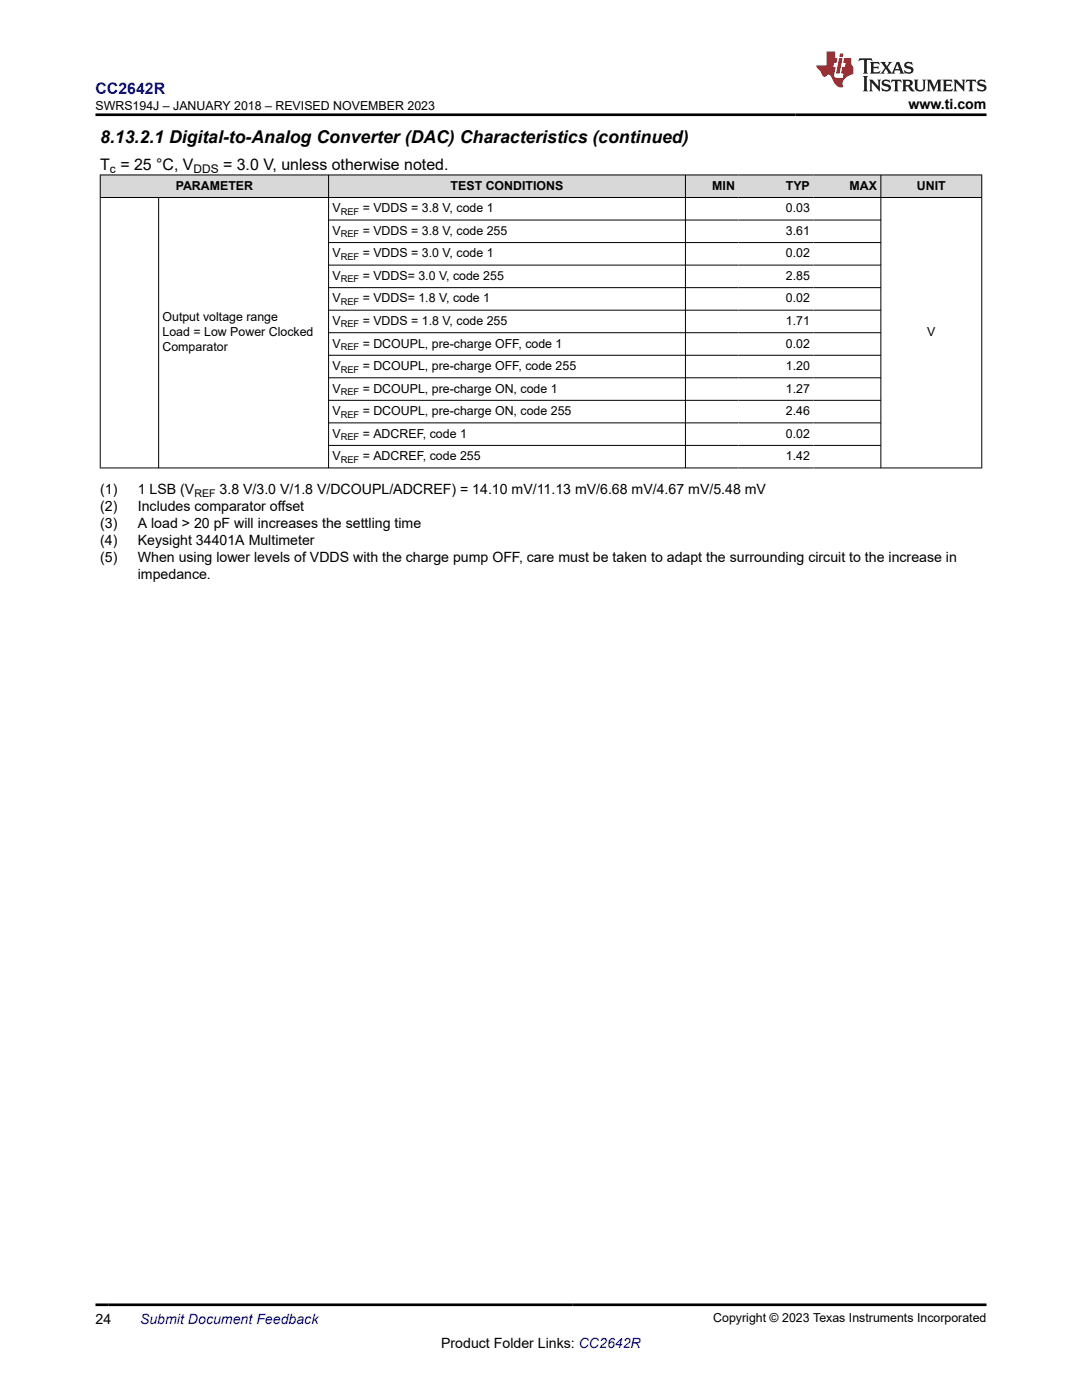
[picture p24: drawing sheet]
<svg xmlns="http://www.w3.org/2000/svg" width="216mm" height="279mm" viewBox="0 0 216 279" stroke-linecap="round" stroke-linejoin="round" font-family="sans-serif">
<defs><g id="words">
<text font-size="3.5" x="20" y="28.5">8.13.2.1 Digital-to-Analog Converter (DAC) Characteristics (continued)</text>
<text font-size="3.2" fill="#00f" x="19.1" y="18.7">CC2642R</text>
<g font-size="3.2">
<text x="20" y="33.9">T = 25 °C, V</text>
<text x="44.5" y="33.9">= 3.0 V, unless otherwise noted.</text>
</g>
<g font-size="2.8">
<text x="181.3" y="21.8">www.ti.com</text>
<text x="20" y="101.9">(2)</text>
<text x="20" y="98.5">(1)</text>
<text x="27.5" y="98.5">1 LSB (V</text>
<text x="27.5" y="101.9">Includes comparator offset</text>
<text x="43.8" y="98.5">3.8 V/3.0 V/1.8 V/DCOUPL/ADCREF) = 14.10 mV/11.13 mV/6.68 mV/4.67 mV/5.48 mV</text>
<text x="20" y="105.3">(3)</text>
<text x="27.5" y="105.3">A load &gt; 20 pF will increases the settling time</text>
<text x="20" y="108.7">(4)</text>
<text x="20" y="112.1">(5)</text>
<text x="27.5" y="108.7">Keysight 34401A Multimeter</text>
<text x="27.5" y="112.1">When using lower levels of VDDS with the charge pump OFF, care must be taken to adapt the surrounding circuit to the increase in</text>
<text x="27.5" y="115.5">impedance.</text>
<text x="19.1" y="264.2">24</text>
<text x="88" y="269">Product Folder Links: CC2642R</text>
</g>
<text font-size="2.8" fill="#00f" x="27.9" y="264.2">Submit Document Feedback</text>
<g font-size="2.5">
<text x="19.1" y="21.9">SWRS194J – JANUARY 2018 – REVISED NOVEMBER 2023</text>
<text x="35.1" y="37.9">PARAMETER</text>
<text x="89.9" y="37.9">TEST CONDITIONS</text>
<text x="142.1" y="37.9">MIN</text>
<text x="156.8" y="37.9">TYP</text>
<text x="169.5" y="37.9">MAX</text>
<text x="183" y="37.9">UNIT</text>
<text x="66.3" y="42.4">V</text>
<text x="66.3" y="46.9">V</text>
<text x="72.4" y="42.4">= VDDS = 3.8 V, code 1</text>
<text x="72.4" y="46.9">= VDDS = 3.8 V, code 255</text>
<text x="156.8" y="42.4">0.03</text>
<text x="156.8" y="46.9">3.61</text>
<text x="66.3" y="51.4">V</text>
<text x="72.4" y="51.4">= VDDS = 3.0 V, code 1</text>
<text x="156.8" y="51.4">0.02</text>
<text x="66.3" y="55.9">V</text>
<text x="72.4" y="55.9">= VDDS= 3.0 V, code 255</text>
<text x="156.8" y="55.9">2.85</text>
<text x="32.4" y="64.1">Output voltage range</text>
<text x="66.3" y="60.4">V</text>
<text x="66.3" y="64.9">V</text>
<text x="72.4" y="60.4">= VDDS= 1.8 V, code 1</text>
<text x="72.4" y="64.9">= VDDS = 1.8 V, code 255</text>
<text x="156.8" y="60.4">0.02</text>
<text x="156.8" y="64.9">1.71</text>
<text x="32.4" y="67.1">Load = Low Power Clocked</text>
<text x="32.4" y="70.1">Comparator</text>
<text x="66.3" y="69.4">V</text>
<text x="72.4" y="69.4">= DCOUPL, pre-charge OFF, code 1</text>
<text x="156.8" y="69.4">0.02</text>
<text x="185" y="67.1">V</text>
<text x="66.3" y="73.9">V</text>
<text x="72.4" y="73.9">= DCOUPL, pre-charge OFF, code 255</text>
<text x="156.8" y="73.9">1.20</text>
<text x="66.3" y="78.4">V</text>
<text x="66.3" y="82.9">V</text>
<text x="72.4" y="78.4">= DCOUPL, pre-charge ON, code 1</text>
<text x="72.4" y="82.9">= DCOUPL, pre-charge ON, code 255</text>
<text x="156.8" y="78.4">1.27</text>
<text x="156.8" y="82.9">2.46</text>
<text x="66.3" y="87.4">V</text>
<text x="72.4" y="87.4">= ADCREF, code 1</text>
<text x="156.8" y="87.4">0.02</text>
<text x="66.3" y="91.9">V</text>
<text x="72.4" y="91.9">= ADCREF, code 255</text>
<text x="156.8" y="91.9">1.42</text>
<text x="142.3" y="263.9">Copyright © 2023 Texas Instruments Incorporated</text>
</g>
<g font-size="2.4">
<text x="21.9" y="34.5">c</text>
<text x="38.6" y="34.5">DDS</text>
</g>
<text font-size="2.1" x="38.8" y="99.1">REF</text>
<g font-size="1.9">
<text x="68" y="42.9">REF</text>
<text x="68" y="47.4">REF</text>
<text x="68" y="51.9">REF</text>
<text x="68" y="56.4">REF</text>
<text x="68" y="60.9">REF</text>
<text x="68" y="65.4">REF</text>
<text x="68" y="69.9">REF</text>
<text x="68" y="74.4">REF</text>
<text x="68" y="78.9">REF</text>
<text x="68" y="83.3">REF</text>
<text x="68" y="87.8">REF</text>
<text x="68" y="92.3">REF</text>
</g>
</g></defs>
<g fill="#d8d8d8">
<path d="M20 34.9h175.9v4.5h-175.9z" fill-rule="evenodd"/>
<path d="M20.1 35h45.4v4.4h-45.4z" fill-rule="evenodd"/>
<path d="M65.6 35h71.1v4.4h-71.1z" fill-rule="evenodd"/>
<path d="M136.8 35h10.6v4.4h-10.6z" fill-rule="evenodd"/>
<path d="M147.4 35h14.9v4.4h-14.9z" fill-rule="evenodd"/>
<path d="M162.3 35h13.4v4.4h-13.4z" fill-rule="evenodd"/>
<path d="M175.8 35h20v4.4h-20z" fill-rule="evenodd"/>
</g>
<g fill="none" stroke="#000" stroke-width=".2">
<path d="M19.9 34.9h176.1M19.9 39.4h176.1M20 34.9v58.6M31.7 39.4v54.1M65.6 34.9v58.6M136.8 34.9v58.6M175.8 34.9v58.6M195.9 34.9v58.6M65.6 43.9h110.2M65.6 48.4h110.2M65.6 52.9h110.2M65.6 57.4h110.2"/>
<path d="M65.6 61.9h110.2M65.6 66.4h110.2M65.6 70.9h110.2M65.6 75.4h110.2M65.6 79.9h110.2M19.9 93.4h176.1M65.6 84.4h110.2M65.6 88.9h110.2"/>
</g>
<path d="M171.5 11.6l-.2 .6 .5-.2h.6v.1v2.2l-.2 .4h1l-.2-.4v-2.2v-.1h.5l.6 .2-.2-.6zM173.6 12.4l.2 .3v1.6l-.2 .4h1.9l.1-.6a1.08 1.08 0 0 1-1.3 .2v-.7h.6l.4 .2v-.7l-.4 .2h-.6v-.5l.2-.2a1 1 0 0 1 1 .3l-.1-.5zM175.7 12.4l.9 1.1-1 1.2h.9l-.2-.2 .5-.8 .4 .8-.2 .2h1.6l-.2-.2 .2-.5h.9l.1 .5-.1 .2h.9l-.2-.4-.8-1.9h-.5l-.9 2.1-.9-1.1 .9-1h-.8l.2 .2-.4 .6-.4-.6 .2-.2zM179 12.8l.4 1h-.7zM180.7 12.5a.65 .65 0 0 0-.2 .7 .65 .65 0 0 0 .6 .5l.6 .1 .1 .3a.79 .79 0 0 1-.7 .4 .79 .79 0 0 1-.7-.5l.1 .7 .2-.1a.93 .93 0 0 0 1.1 0 .93 .93 0 0 0 .4-.9 1.46 1.46 0 0 0-1.2-.6l-.1-.3a1.09 1.09 0 0 1 1.2 .2l-.2-.6-.1 .1-.5-.2zM172.2 15.2l.2 .4v2.2l-.2 .4h1l-.2-.4v-2.2l.2-.4zM173.4 15.9l.2 .4v1.5l-.2 .4h.8l-.3-.4 .1-1.3 1.6 1.8v-2l.2-.4h-.7l.1 .2 .1 1.1-1.2-1.3zM176.2 16a.65 .65 0 0 0-.2 .8 .65 .65 0 0 0 .6 .4l.6 .2 .1 .2a.79 .79 0 0 1-.7 .4 .79 .79 0 0 1-.7-.5l.1 .7 .2-.1a.93 .93 0 0 0 1.1 .1 .93 .93 0 0 0 .4-1 1.46 1.46 0 0 0-1.2-.5l-.1-.4a1.09 1.09 0 0 1 1.2 .2l-.1-.6-.2 .1-.5-.1zM177.9 15.9l-.1 .6a.63 .63 0 0 1 .8-.3v1.6l-.3 .4h1l-.2-.4v-1.6a.66 .66 0 0 1 .8 .3l-.1-.6zM180 15.9l.2 .4v1.5l-.2 .4h1l-.2-.2-.1-.7h.5l.1 .2a.79 .79 0 0 0 1.2 .6l-1-.9a.61 .61 0 0 0 .6-.6 .61 .61 0 0 0-.5-.7zM180.8 16.2h.1a.47 .47 0 0 1 .5 .1 .47 .47 0 0 1 .1 .5l-.1 .1-.7 .1zM182.3 15.9l.2 .2a2.27 2.27 0 0 0 .4 2 1.04 1.04 0 0 0 1.7-.7v-1.3l.2-.2h-.8l.2 .4v1.1a.6 .6 0 0 1-.6 .6 .6 .6 0 0 1-.6-.6v-1.1l.3-.4zM184.9 15.9l.2 .4v1.5l-.2 .4h.8l-.3-.4v-1.4l.9 1.9 .9-1.9v1.4l-.3 .4h1l-.2-.4v-1.5l.2-.4h-.8l-.7 1.5-.6-1.5zM188.1 15.9l.2 .4v1.5l-.2 .4h1.9l.1-.6a1.09 1.09 0 0 1-1.3 .2v-.7h.6l.4 .2v-.6l-.4 .2h-.6v-.6l.2-.1a1.01 1.01 0 0 1 1 .3l-.1-.6zM190.2 15.9l.3 .4v1.5l-.3 .4h.8l-.2-.4v-1.3l1.6 1.8v-2l.2-.4h-.7l.2 .2v1.1l-1.2-1.3zM192.8 15.9l-.1 .6a.63 .63 0 0 1 .8-.3v1.6l-.3 .4h1l-.2-.4v-1.6a.66 .66 0 0 1 .8 .3l-.1-.6zM195.2 16a.65 .65 0 0 0-.2 .8 .65 .65 0 0 0 .6 .4l.6 .2 .2 .2a.79 .79 0 0 1-.7 .4 .79 .79 0 0 1-.7-.5l.1 .7 .2-.1a.93 .93 0 0 0 1 .1 .93 .93 0 0 0 .5-1 1.46 1.46 0 0 0-1.3-.5v-.4a1.09 1.09 0 0 1 1.2 .2l-.2-.6-.2 .1-.5-.1z" fill="#231f20"/>
<path d="M164.9 10.3v2.7h-2l.1 .4 .8 1a.95 .95 0 0 0 1 .9 .59 .59 0 0 1 .5-.4 .59 .59 0 0 1 .5 .3l.4 .8a1.59 1.59 0 0 0 2.1 1.4 1.61 1.61 0 0 1 1-2.3l1-.3-.1-1.5a1.59 1.59 0 0 1-.3-1.7h-1.5l-.2 .9h.6l-.2 .9h-.5l-.2 .9v.3l.4 .1-.1 .9h-.7a.73 .73 0 0 1-1-.7l.3-1.5h-.5l.1-.9h.5l.2-.9h-.5v-1.3zM167.4 11.6l-.6 3.1h.7l.6-3.1zM167.6 10.7l-.1 .6h.7l.1-.6z" fill="#ed1c24"/>
<path d="M19.1 22.9h177.8M19.1 260.4h177.8" fill="none" stroke="#000" stroke-width=".53"/>
<use href="#words"/>
</svg>
